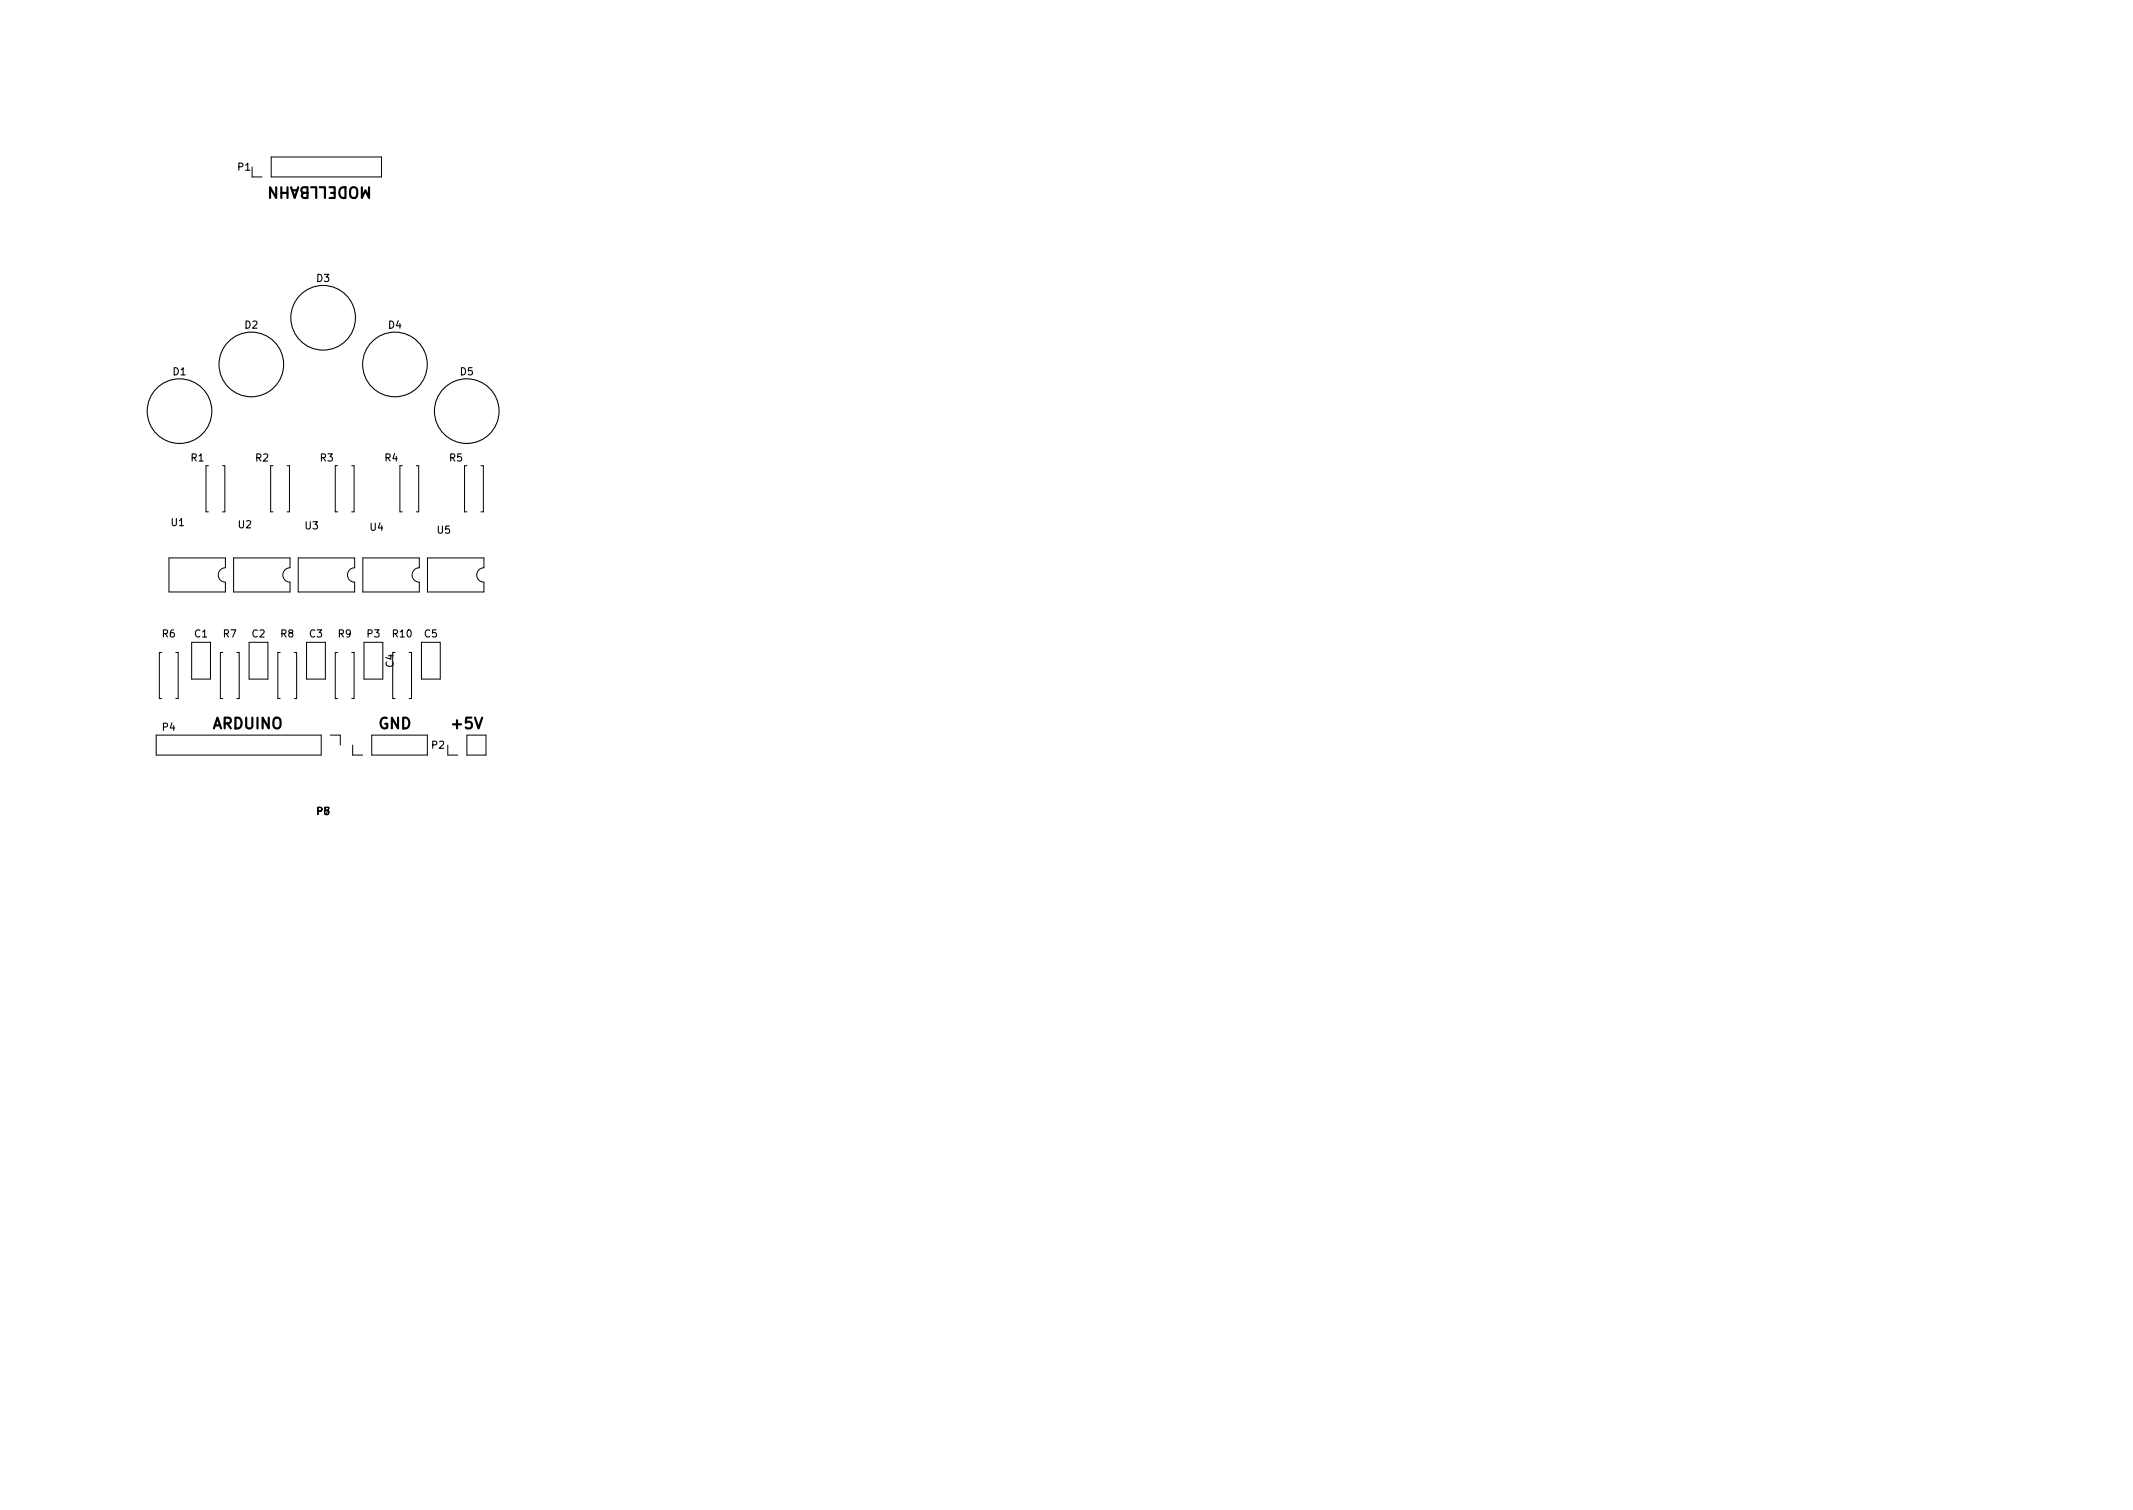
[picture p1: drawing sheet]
<svg xmlns="http://www.w3.org/2000/svg" width="297mm" height="210mm" viewBox="0 0 297 210" stroke-linecap="round" stroke-linejoin="round" font-family="sans-serif">
<defs><g id="words">
<g font-size="2.1">
<text x="51.9" y="26" transform="rotate(-180 51.9 26)">MODELLBAHN</text>
<text x="29.6" y="101.5">ARDUINO</text>
<text x="52.7" y="101.5">GND</text>
<text x="63.1" y="101.5">+5V</text>
</g>
<g font-size="1.4">
<text x="33.1" y="23.7">P1</text>
<text x="44.1" y="39.2">D3</text>
<text x="34.1" y="45.7">D2</text>
<text x="54.1" y="45.7">D4</text>
<text x="24.1" y="52.2">D1</text>
<text x="64.1" y="52.2">D5</text>
<text x="26.6" y="64.2">R1</text>
<text x="35.6" y="64.2">R2</text>
<text x="44.6" y="64.2">R3</text>
<text x="53.6" y="64.2">R4</text>
<text x="62.6" y="64.2">R5</text>
<text x="23.9" y="73.2">U1</text>
<text x="33.2" y="73.5">U2</text>
<text x="42.5" y="73.7">U3</text>
<text x="51.6" y="73.9">U4</text>
<text x="60.9" y="74.3">U5</text>
<text x="22.6" y="88.7">R6</text>
<text x="27.1" y="88.7">C1</text>
<text x="31.1" y="88.7">R7</text>
<text x="35.1" y="88.7">C2</text>
<text x="39.1" y="88.7">R8</text>
<text x="43.1" y="88.7">C3</text>
<text x="47.1" y="88.7">R9</text>
<text x="51.1" y="88.7">P3</text>
<text x="54.7" y="88.7">R10</text>
<text x="59.1" y="88.7">C5</text>
<text x="54.8" y="92.9" transform="rotate(-90 54.8 92.9)">C4</text>
<text x="22.6" y="101.7">P4</text>
<text x="60.1" y="104.2">P2</text>
<text x="44.1" y="113.5">P5</text>
<text x="45.1" y="113.5">7</text>
</g>
</g></defs>
<g fill="none" stroke="#000" stroke-width=".14">
<path d="M35.1 23.2v1.4h1.4M37.8 21.9h15.3v2.7h-15.3zM23.5 77.7h7.9v1.4a1 1 0 0 0-1 1 1 1 0 0 0 1 1v1.3h-7.9zM29 64.8h-.3v6.5h.3M31 64.8h.3v6.5h-.3M32.5 77.7h7.9v1.4a1 1 0 0 0-1 1 1 1 0 0 0 1 1v1.3h-7.9zM38 64.8h-.3v6.5h.3M40 64.8h.3v6.5h-.3M41.5 77.7h7.9v1.4a1 1 0 0 0-1 1 1 1 0 0 0 1 1v1.3h-7.9zM47 64.8h-.3v6.5h.3M49 64.8h.3v6.5h-.3M50.5 77.7h7.9v1.4a1 1 0 0 0-1 1 1 1 0 0 0 1 1v1.3h-7.9z"/>
<path d="M56 64.8h-.3v6.5h.3M58 64.8h.3v6.5h-.3M59.5 77.7h7.9v1.4a1 1 0 0 0-1 1 1 1 0 0 0 1 1v1.3h-7.9zM65 64.8h-.3v6.5h.3M67 64.8h.3v6.5h-.3M22.5 90.8h-.3v6.5h.3M24.5 90.8h.3v6.5h-.3M26.7 89.4h2.6v5.2h-2.6zM31 90.8h-.3v6.5h.3M33 90.8h.3v6.5h-.3M34.7 89.4h2.6v5.2h-2.6zM39 90.8h-.3v6.5h.3"/>
<path d="M41 90.8h.3v6.5h-.3M42.7 89.4h2.6v5.2h-2.6zM47 90.8h-.3v6.5h.3M49 90.8h.3v6.5h-.3M50.7 89.4h2.6v5.2h-2.6zM54.7 90.8v6.5h.3M57 90.8h.3v6.5h-.3M58.7 89.4h2.6v5.2h-2.6zM21.7 102.4h23v2.7h-23zM46 102.4h1.4v1.3M49.1 103.7v1.4h1.4M51.8 102.4h7.7v2.7h-7.7z"/>
<path d="M62.4 103.7v1.4h1.3M65 102.4h2.7v2.7h-2.7z"/>
</g>
<g fill="none" stroke="#000" stroke-width=".15">
<circle cx="25" cy="57.2" r="4.5"/>
<circle cx="35" cy="50.7" r="4.5"/>
<circle cx="45" cy="44.2" r="4.5"/>
<circle cx="55" cy="50.7" r="4.5"/>
<circle cx="65" cy="57.2" r="4.5"/>
</g>
<use href="#words"/>
</svg>
